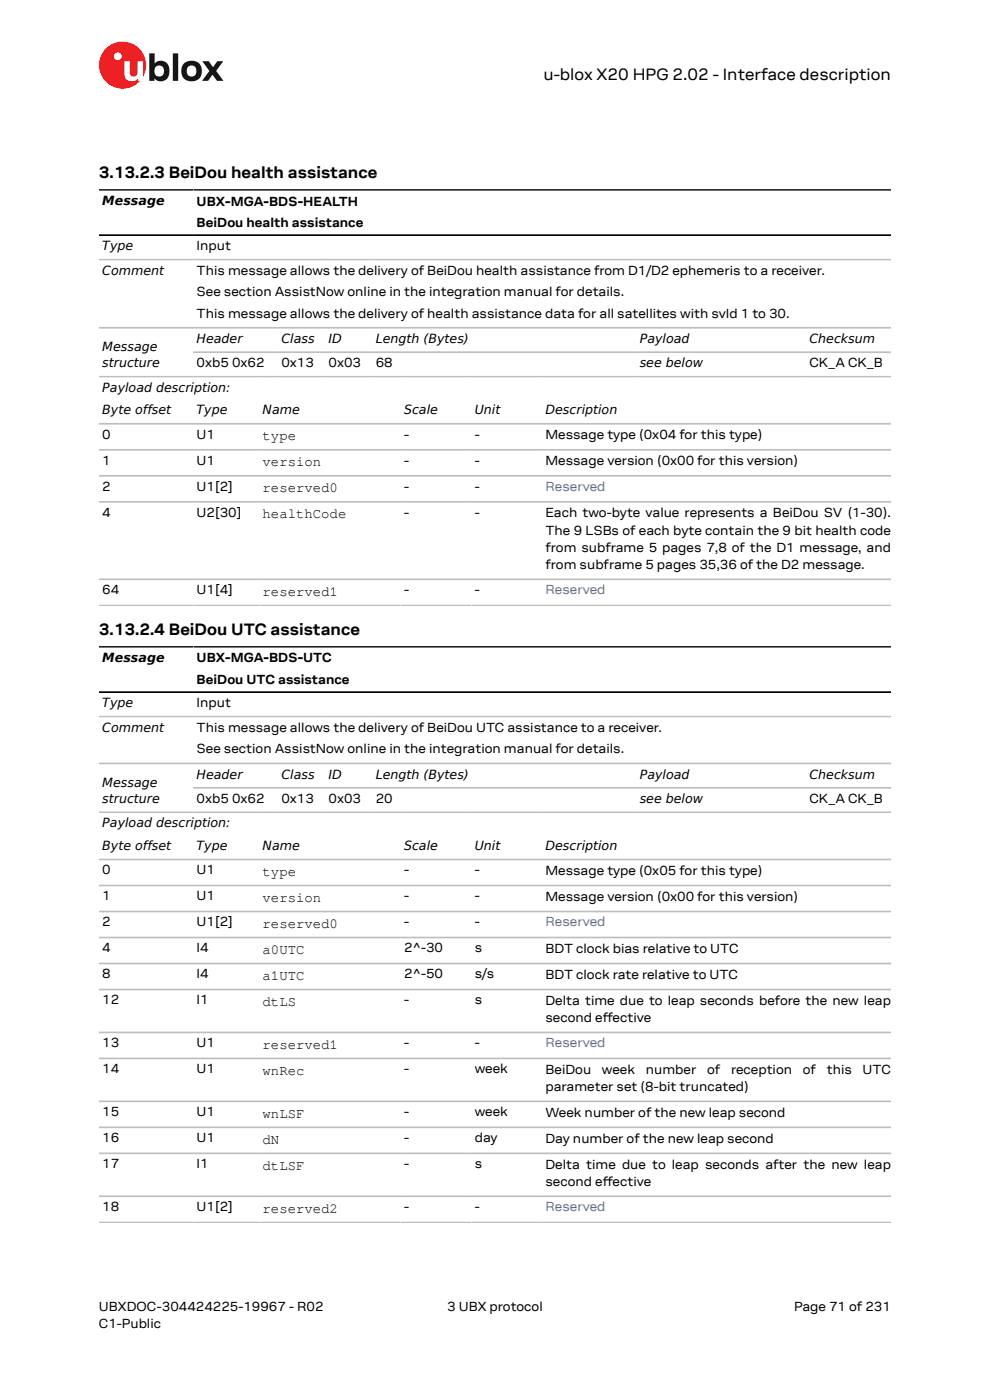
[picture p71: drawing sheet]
<svg xmlns="http://www.w3.org/2000/svg" width="210mm" height="297mm" viewBox="0 0 210 297" stroke-linecap="round" stroke-linejoin="round" font-family="sans-serif">
<defs><g id="words">
<g font-size="3.5">
<text x="115.3" y="17">u-blox X20 HPG 2.02 - Interface description</text>
<text x="21" y="37.9">3.13.2.3 BeiDou health assistance</text>
<text x="21" y="134.8">3.13.2.4 BeiDou UTC assistance</text>
</g>
<g font-size="3">
<text x="55.7" y="93.4">type</text>
<text x="55.7" y="99">version</text>
<text x="55.7" y="104.5">reserved0</text>
<text x="55.7" y="110">healthCode</text>
<text x="55.7" y="126.4">reserved1</text>
<text x="55.7" y="185.9">type</text>
<text x="55.7" y="191.4">version</text>
<text x="55.7" y="196.9">reserved0</text>
<text x="55.7" y="202.4">a0UTC</text>
<text x="55.7" y="207.9">a1UTC</text>
<text x="55.7" y="213.5">dtLS</text>
<text x="55.7" y="222.6">reserved1</text>
<text x="55.7" y="228.1">wnRec</text>
<text x="55.7" y="237.2">wnLSF</text>
<text x="55.7" y="242.7">dN</text>
<text x="55.7" y="248.2">dtLSF</text>
<text x="55.7" y="257.3">reserved2</text>
</g>
<g font-size="2.8">
<text x="41.7" y="43.6">UBX-MGA-BDS-HEALTH</text>
<text x="41.7" y="48.1">BeiDou health assistance</text>
<text x="41.7" y="53.1">Input</text>
<text x="41.7" y="58.4">This message allows the delivery of BeiDou health assistance from D1/D2 ephemeris to a receiver.</text>
<text x="41.7" y="62.9">See section AssistNow online in the integration manual for details.</text>
<text x="41.7" y="67.4">This message allows the delivery of health assistance data for all satellites with svId 1 to 30.</text>
<text x="41.7" y="77.9">0xb5 0x62</text>
<text x="59.7" y="77.9">0x13</text>
<text x="69.7" y="77.9">0x03</text>
<text x="79.7" y="77.9">68</text>
<text x="171.7" y="77.9">CK_A CK_B</text>
<text x="21.7" y="93.1">0</text>
<text x="41.7" y="93.1">U1</text>
<text x="85.7" y="93.1">-</text>
<text x="100.7" y="93.1">-</text>
<text x="115.7" y="93.2">Message type (0x04 for this type)</text>
<text x="21.7" y="98.6">1</text>
<text x="41.7" y="98.6">U1</text>
<text x="85.7" y="98.6">-</text>
<text x="100.7" y="98.6">-</text>
<text x="115.7" y="98.7">Message version (0x00 for this version)</text>
<text x="21.7" y="104.1">2</text>
<text x="41.7" y="104.1">U1[2]</text>
<text x="85.7" y="104.1">-</text>
<text x="100.7" y="104.1">-</text>
<text x="21.7" y="109.6">4</text>
<text x="41.7" y="109.6">U2[30]</text>
<text x="85.7" y="109.6">-</text>
<text x="100.7" y="109.6">-</text>
<text x="115.7" y="109.8">Each two-byte value represents a BeiDou SV (1-30).</text>
<text x="115.7" y="113.4">The 9 LSBs of each byte contain the 9 bit health code</text>
<text x="115.7" y="117.1">from subframe 5 pages 7,8 of the D1 message, and</text>
<text x="115.7" y="120.8">from subframe 5 pages 35,36 of the D2 message.</text>
<text x="21.7" y="126.1">64</text>
<text x="41.7" y="126.1">U1[4]</text>
<text x="85.7" y="126.1">-</text>
<text x="100.7" y="126.1">-</text>
<text x="41.7" y="140.5">UBX-MGA-BDS-UTC</text>
<text x="41.7" y="145.1">BeiDou UTC assistance</text>
<text x="41.7" y="150">Input</text>
<text x="41.7" y="155.3">This message allows the delivery of BeiDou UTC assistance to a receiver.</text>
<text x="41.7" y="159.8">See section AssistNow online in the integration manual for details.</text>
<text x="41.7" y="170.3">0xb5 0x62</text>
<text x="59.7" y="170.3">0x13</text>
<text x="69.7" y="170.3">0x03</text>
<text x="79.7" y="170.3">20</text>
<text x="171.7" y="170.3">CK_A CK_B</text>
<text x="21.7" y="185.5">0</text>
<text x="41.7" y="185.5">U1</text>
<text x="85.7" y="185.5">-</text>
<text x="100.7" y="185.5">-</text>
<text x="115.7" y="185.6">Message type (0x05 for this type)</text>
<text x="21.7" y="191">1</text>
<text x="41.7" y="191">U1</text>
<text x="85.7" y="191">-</text>
<text x="100.7" y="191">-</text>
<text x="115.7" y="191.2">Message version (0x00 for this version)</text>
<text x="21.7" y="196.5">2</text>
<text x="41.7" y="196.5">U1[2]</text>
<text x="85.7" y="196.5">-</text>
<text x="100.7" y="196.5">-</text>
<text x="21.7" y="202.1">4</text>
<text x="41.7" y="202.1">I4</text>
<text x="85.7" y="202.1">2^-30</text>
<text x="100.7" y="202.1">s</text>
<text x="115.7" y="202.2">BDT clock bias relative to UTC</text>
<text x="21.7" y="207.6">8</text>
<text x="41.7" y="207.6">I4</text>
<text x="85.7" y="207.6">2^-50</text>
<text x="100.7" y="207.6">s/s</text>
<text x="115.7" y="207.7">BDT clock rate relative to UTC</text>
<text x="21.7" y="213.1">12</text>
<text x="41.7" y="213.1">I1</text>
<text x="85.7" y="213.1">-</text>
<text x="100.7" y="213.1">s</text>
<text x="115.7" y="213.2">Delta time due to leap seconds before the new leap</text>
<text x="115.7" y="216.9">second efective</text>
<text x="127.8" y="216.9">f</text>
<text x="21.7" y="222.2">13</text>
<text x="21.7" y="227.7">14</text>
<text x="41.7" y="222.2">U1</text>
<text x="41.7" y="227.7">U1</text>
<text x="85.7" y="222.2">-</text>
<text x="85.7" y="227.7">-</text>
<text x="100.7" y="222.2">-</text>
<text x="100.7" y="227.7">week</text>
<text x="115.7" y="227.8">BeiDou</text>
<text x="127.7" y="227.8">week</text>
<text x="137" y="227.8">number</text>
<text x="150" y="227.8">of</text>
<text x="155.1" y="227.8">reception</text>
<text x="170.3" y="227.8">of</text>
<text x="175.4" y="227.8">this</text>
<text x="183" y="227.8">UTC</text>
<text x="115.7" y="231.5">parameter set (8-bit truncated)</text>
<text x="21.7" y="236.8">15</text>
<text x="41.7" y="236.8">U1</text>
<text x="85.7" y="236.8">-</text>
<text x="100.7" y="236.8">week</text>
<text x="115.7" y="237">Week number of the new leap second</text>
<text x="21.7" y="242.3">16</text>
<text x="41.7" y="242.3">U1</text>
<text x="85.7" y="242.3">-</text>
<text x="100.7" y="242.3">day</text>
<text x="115.7" y="242.5">Day number of the new leap second</text>
<text x="21.7" y="247.8">17</text>
<text x="41.7" y="247.8">I1</text>
<text x="85.7" y="247.8">-</text>
<text x="100.7" y="247.8">s</text>
<text x="115.7" y="248">Delta time due to leap seconds after the new leap</text>
<text x="115.7" y="251.7">second efective</text>
<text x="127.8" y="251.7">f</text>
<text x="21.7" y="256.9">18</text>
<text x="41.7" y="256.9">U1[2]</text>
<text x="85.7" y="256.9">-</text>
<text x="100.7" y="256.9">-</text>
<text x="21" y="278">UBXDOC-304424225-19967 - R02</text>
<text x="21" y="281.8">C1-Public</text>
<text x="94.9" y="278">3 UBX protocol</text>
<text x="168.4" y="278">Page 71 of 231</text>
</g>
<g font-size="2.8" fill="#4664b4">
<text x="115.7" y="104.1">Reserved</text>
<text x="115.7" y="126.1">Reserved</text>
<text x="115.7" y="196.5">Reserved</text>
<text x="115.7" y="222.2">Reserved</text>
<text x="115.7" y="256.9">Reserved</text>
</g>
<g font-size="2.7">
<text x="21.7" y="43.5">Message</text>
<text x="21.7" y="53.1">Type</text>
<text x="21.7" y="58.3">Comment</text>
<text x="21.7" y="74.5">Message</text>
<text x="21.7" y="77.9">structure</text>
<text x="41.7" y="72.7">Header</text>
<text x="59.7" y="72.7">Class</text>
<text x="69.7" y="72.7">ID</text>
<text x="79.7" y="72.7">Length (Bytes)</text>
<text x="135.7" y="72.7">Payload</text>
<text x="135.7" y="77.9">see below</text>
<text x="171.7" y="72.7">Checksum</text>
<text x="21.7" y="83.1">Payload description:</text>
<text x="21.7" y="87.9">Byte offset</text>
<text x="41.7" y="87.9">Type</text>
<text x="55.7" y="87.9">Name</text>
<text x="85.7" y="87.9">Scale</text>
<text x="100.7" y="87.9">Unit</text>
<text x="115.7" y="87.9">Description</text>
<text x="21.7" y="140.4">Message</text>
<text x="21.7" y="150">Type</text>
<text x="21.7" y="155.2">Comment</text>
<text x="21.7" y="166.9">Message</text>
<text x="41.7" y="165.2">Header</text>
<text x="59.7" y="165.2">Class</text>
<text x="69.7" y="165.2">ID</text>
<text x="79.7" y="165.2">Length (Bytes)</text>
<text x="135.7" y="165.2">Payload</text>
<text x="171.7" y="165.2">Checksum</text>
<text x="21.7" y="170.3">structure</text>
<text x="135.7" y="170.3">see below</text>
<text x="21.7" y="175.5">Payload description:</text>
<text x="21.7" y="180.4">Byte offset</text>
<text x="41.7" y="180.4">Type</text>
<text x="55.7" y="180.4">Name</text>
<text x="85.7" y="180.4">Scale</text>
<text x="100.7" y="180.4">Unit</text>
<text x="115.7" y="180.4">Description</text>
</g>
</g></defs>
<circle cx="26" cy="13.8" r="5" fill="#ed2023"/>
<circle cx="25" cy="11.9" r=".83" fill="#fff"/>
<g fill="#151516">
<path d="M36.7 11.3h1.1v5.9h-1.1z"/>
<path d="M42.9 13h1.4l.9 1.3 .9-1.3h1.3l-1.6 2 1.6 2.2h-1.4l-.9-1.4-1 1.4h-1.2l1.5-2.1z"/>
<path d="M33 14.2a1.17 1.17 0 0 0-.1 1.5 1.17 1.17 0 0 0 1.4 .4 1.16 1.16 0 0 0 .4-1.6 1.16 1.16 0 0 0-1.7-.3zM31.7 11.3h1.1v2.2a1.82 1.82 0 0 1 2.2-.4 1.82 1.82 0 0 1 .9 2 1.83 1.83 0 0 1-1 2 1.83 1.83 0 0 1-2.1-.5v.6h-1.1z"/>
<path d="M39.9 14.2a1.18 1.18 0 0 0-.2 1.5 1.18 1.18 0 0 0 1.5 .4 1.18 1.18 0 0 0 .4-1.6 1.18 1.18 0 0 0-1.5-.5zM38.4 15a2.25 2.25 0 0 1 4.5 0 2.25 2.25 0 0 1-4.5 0z"/>
</g>
<path d="M26.4 13h1.1v2.5a.84 .84 0 0 0 1 .7 .84 .84 0 0 0 .7-.9v-2.3h1.1v4.2h-1.1v-.5a1.59 1.59 0 0 1-1.8 .5 1.59 1.59 0 0 1-1-1.6z" fill="#fff"/>
<path d="M21 40.3h168M21 49.9h168M21 137.2h168M21 146.8h168" fill="none" stroke="#000" stroke-width=".35"/>
<g fill="none" stroke="#bebebe" stroke-width=".35">
<path d="M21 55.1h168M21 69.5h168M21 79.9h168M41 74.7h148M21 89.9h168M21 95.4h168M21 100.9h168M21 106.5h168M21 122.9h168M21 128.4h168M21 152h168M21 162h168"/>
<path d="M21 172.3h168M41 167.1h148M21 182.3h168M21 187.9h168M21 193.4h168M21 198.9h168M21 204.4h168M21 209.9h168M21 219h168M21 224.5h168M21 233.6h168M21 239.2h168"/>
<path d="M21 244.7h168M21 253.8h168M21 259.3h168"/>
</g>
<use href="#words"/>
</svg>
